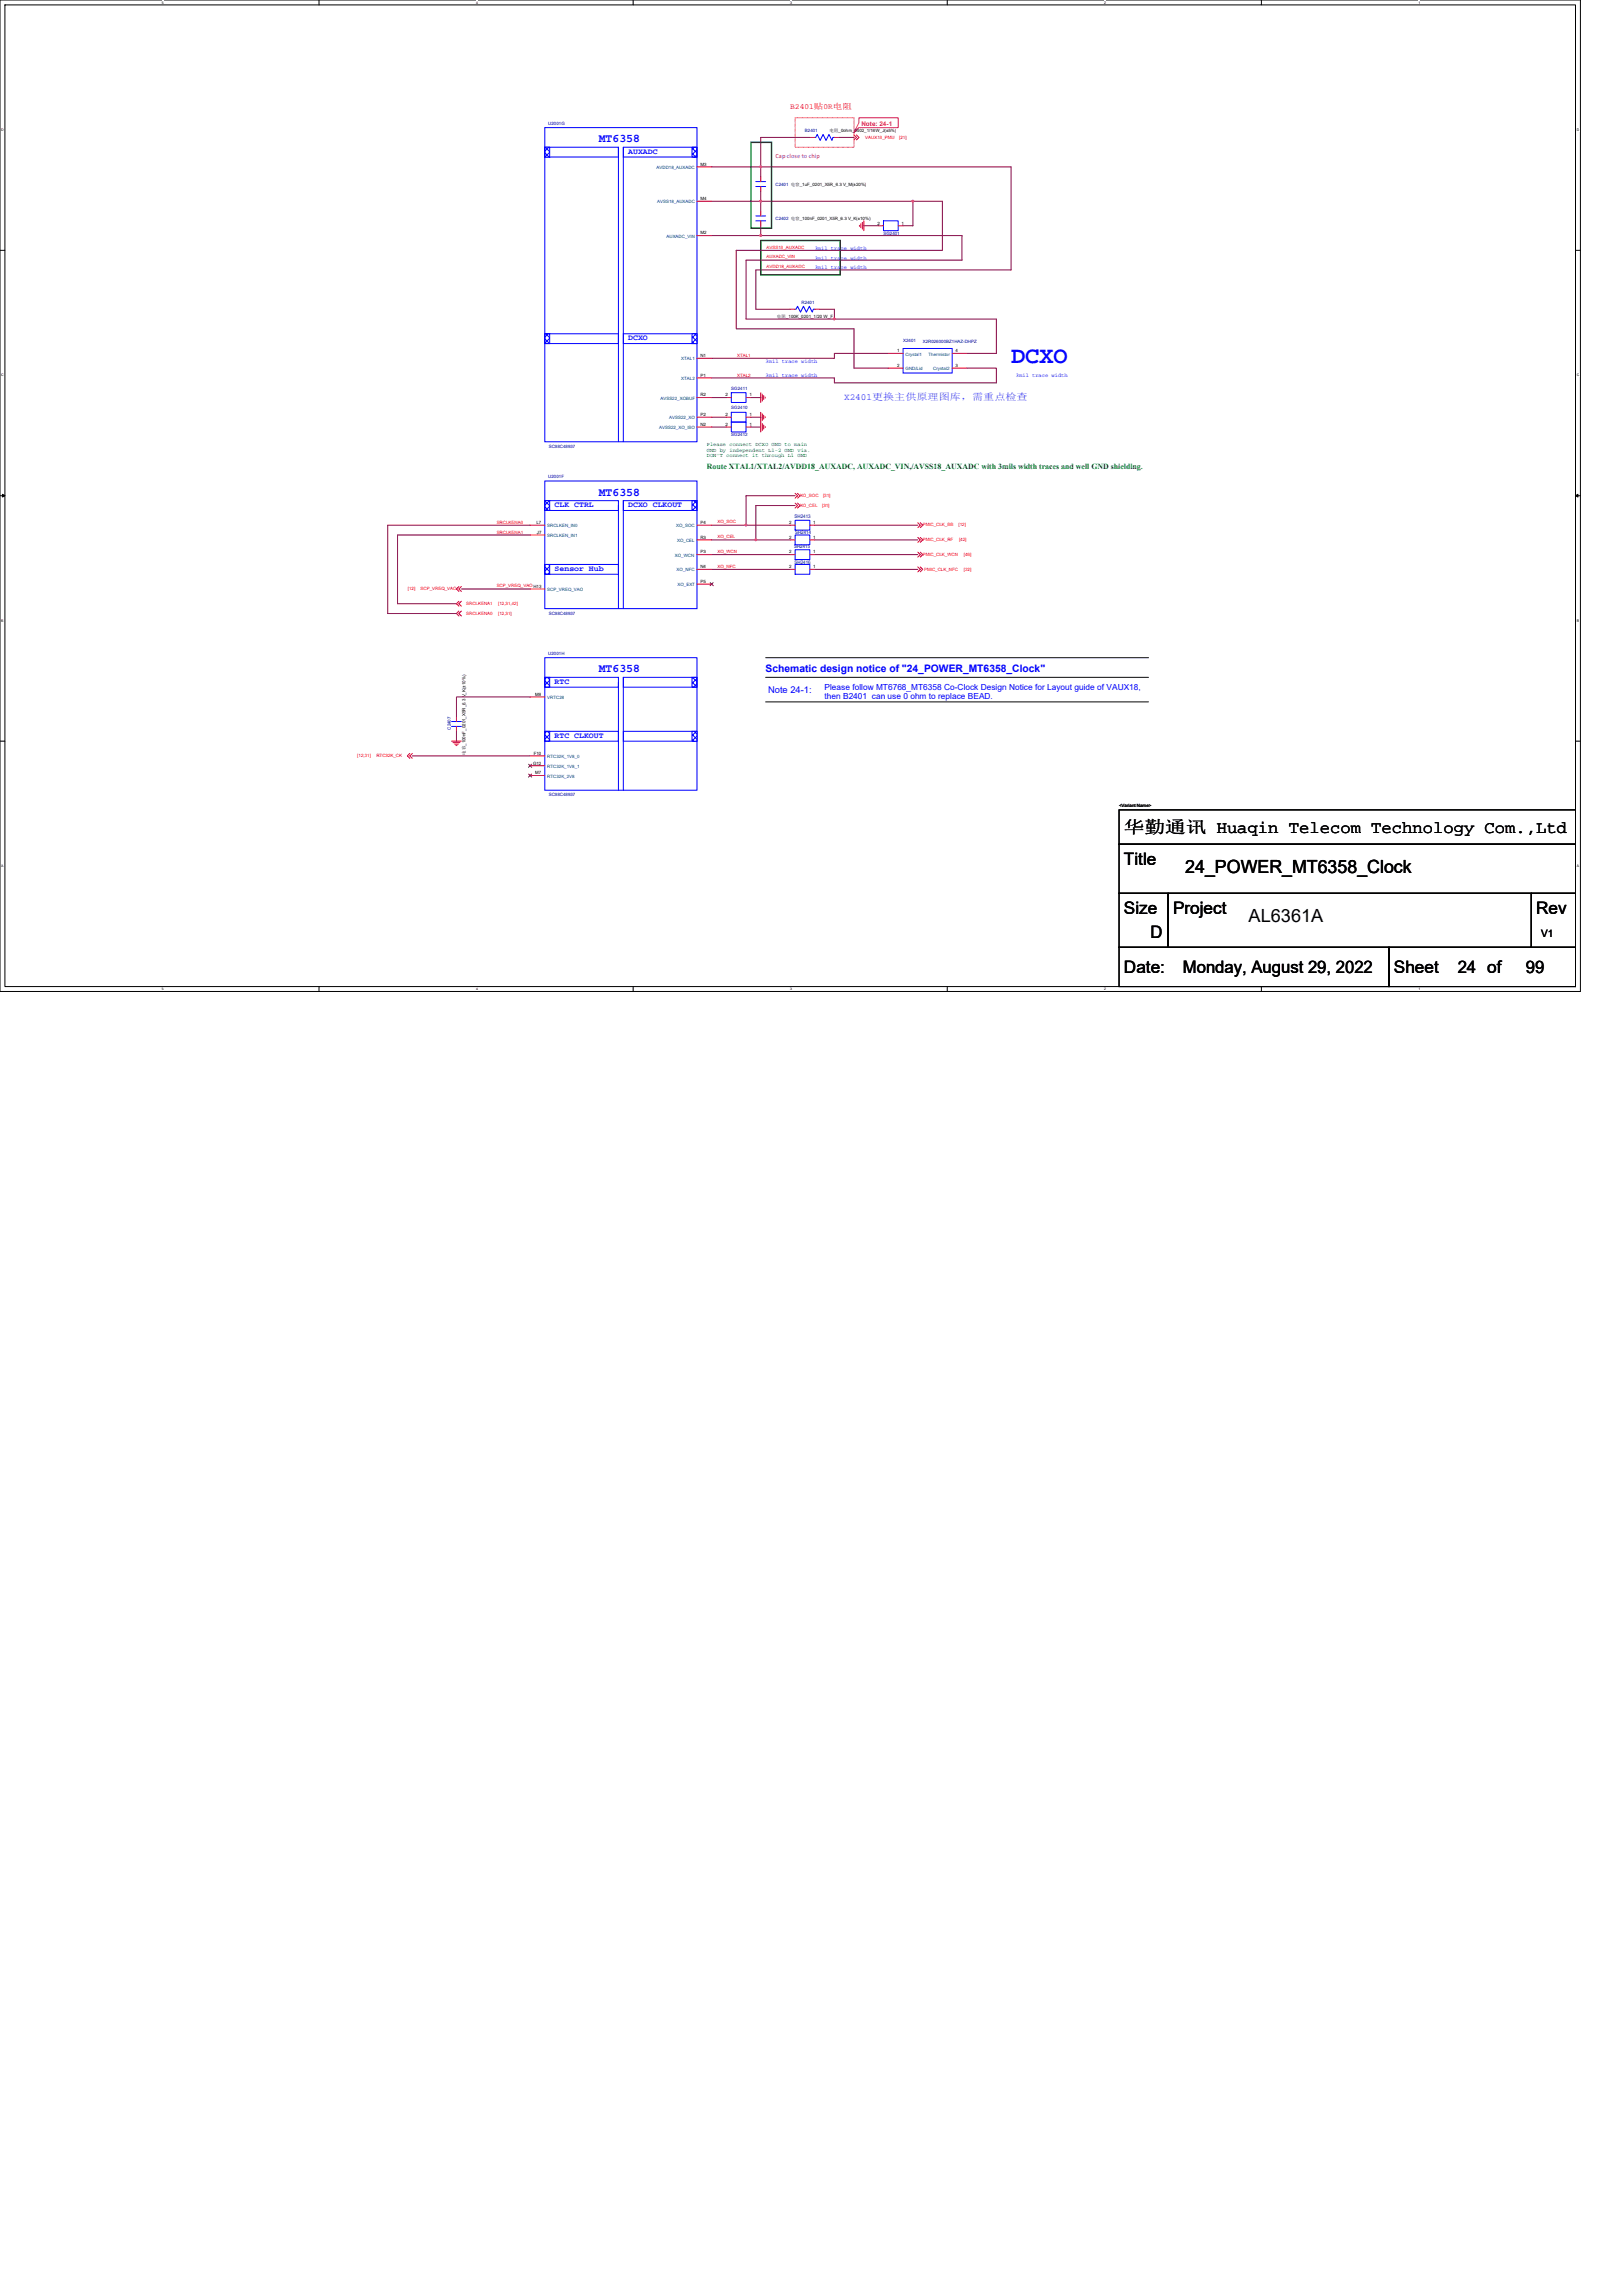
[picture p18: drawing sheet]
<svg xmlns="http://www.w3.org/2000/svg" width="210mm" height="297mm" viewBox="0 0 210 297" stroke-linecap="round" stroke-linejoin="round" font-family="sans-serif">
<defs><g id="words">
<text font-size="3" fill="#00f" x="130.8" y="47">DCXO</text>
<g font-size="2.3">
<text x="153.4" y="112.9">24_POWER_MT6358_Clock</text>
<text x="161.5" y="119.3">AL6361A</text>
</g>
<g font-size="2.2">
<text x="145.4" y="107.8">华勤通讯 Huaqin Telecom Technology Com.,Ltd</text>
<text x="145.4" y="111.8">Title</text>
<text x="145.4" y="118.2">Size</text>
<text x="151.8" y="118.2">Project</text>
<text x="198.8" y="118.2">Rev</text>
<text x="145.4" y="125.8">Date:</text>
<text x="148.8" y="121.4">D</text>
<text x="153" y="125.8">Monday, August 29, 2022</text>
<text x="180.3" y="125.8">Sheet</text>
<text x="188.6" y="125.8">24 of</text>
<text x="197.4" y="125.8">99</text>
</g>
<g font-size="1.5" fill="#00f">
<text x="77.5" y="18.4">MT6358</text>
<text x="77.5" y="64.1">MT6358</text>
<text x="77.5" y="87">MT6358</text>
</g>
<text font-size="1.3" fill="#00f" x="99.1" y="87">Schematic design notice of &quot;24_POWER_MT6358_Clock&quot;</text>
<text font-size="1.3" x="199.4" y="121.2">V1</text>
<text font-size="1.2" fill="#0080ff" x="109.2" y="51.8">X2401更换主供原理图库，需重点检查</text>
<text font-size="1.2" fill="#00f" x="99.4" y="89.6">Note 24-1:</text>
<g font-size="1.1" fill="#00f">
<text x="106.7" y="89.3">Please follow MT6768_MT6358 Co-Clock Design Notice for Layout guide of VAUX18,</text>
<text x="106.7" y="90.4">then B2401 can use 0 ohm to replace BEAD.</text>
</g>
<text font-size="1" fill="#f00" x="102.2" y="14.1">B2401贴0R电阻</text>
<g font-size="1" fill="#00f">
<text x="81.3" y="19.9">AUXADC</text>
<text x="81.3" y="44">DCXO</text>
<text x="71.8" y="65.6">CLK CTRL</text>
<text x="81.3" y="65.6">DCXO CLKOUT</text>
<text x="71.8" y="73.9">Sensor Hub</text>
<text x="71.8" y="88.5">RTC</text>
<text x="71.8" y="95.5">RTC CLKOUT</text>
</g>
<text font-size="1" fill="#008000" x="91.4" y="60.6">Route XTAL1/XTAL2/AVDD18_AUXADC, AUXADC_VIN,/AVSS18_AUXADC with 3mils width traces and well GND shielding.</text>
<text font-size=".8" fill="#ff0080" x="111.4" y="16.3">Note: 24-1</text>
<text font-size=".8" fill="#f0f" x="100.3" y="20.5">Cap close to chip</text>
<g font-size=".7" fill="#00f">
<text x="105.4" y="32.3">3mil trace width</text>
<text x="105.4" y="34.9">3mil trace width</text>
<text x="105.4" y="33.6">3mil trace width</text>
<text x="99.1" y="46.9">3mil trace width</text>
<text x="99.1" y="48.8">3mil trace width</text>
<text x="131.4" y="48.8">3mil trace width</text>
</g>
<g font-size=".7" fill="#008000">
<text x="91.4" y="57.7">Please connect DCXO GND to main</text>
<text x="91.4" y="58.4">GND by independent L1-2 GND via.</text>
<text x="91.4" y="59.1">DON'T connect it through L1 GND</text>
</g>
<g font-size=".6" fill="#000080">
<text x="70.9" y="16.2">U2001G</text>
<text x="104.1" y="17.1">B2401</text>
<text x="100.3" y="28.5">C2402 电容_100nF_0201_X5R_6.3 V_K(±10%)</text>
<text x="100.3" y="24">C2401 电容_1uF_0201_X5R_6.3 V_M(±20%)</text>
<text x="114.3" y="30.4">SG2401</text>
<text x="103.7" y="39.3">R2401</text>
<text x="116.8" y="44.3">X2401</text>
<text x="119.4" y="44.4">X2R026000BZ1HAZ-DHPZ</text>
<text x="94.6" y="50.4">SG2411</text>
<text x="94.6" y="52.9">SG2410</text>
<text x="71" y="58">SC98C48937</text>
<text x="94.6" y="56.4">SG2412</text>
<text x="70.9" y="61.9">U2001F</text>
<text x="102.7" y="71">SH2415</text>
<text x="102.8" y="67.1">SH2413</text>
<text x="102.9" y="69.1">SH2414</text>
<text x="102.8" y="72.9">SH2416</text>
<text x="71" y="79.5">SC98C48937</text>
<text x="70.9" y="84.8">U2001H</text>
<text x="58.3" y="94.4" transform="rotate(-90 58.3 94.4)">C2407</text>
<text x="71" y="103">SC98C48937</text>
</g>
<g font-size=".6">
<text x="107.3" y="17.1">电阻_0ohm_0402_1/16W_J(±5%)</text>
<text x="90.6" y="21.4">M3</text>
<text x="90.6" y="25.9">M4</text>
<text x="113.5" y="29.1">2</text>
<text x="116.6" y="29.1">1</text>
<text x="90.6" y="30.3">M2</text>
<text x="100.5" y="41.2">电阻_100K_0201_1/20 W_F</text>
<text x="90.6" y="46.2">N1</text>
<text x="116.1" y="45.6">1</text>
<text x="116.1" y="47.5">2</text>
<text x="123.6" y="45.6">4</text>
<text x="123.6" y="47.5">3</text>
<text x="90.6" y="53.8">P2</text>
<text x="90.6" y="48.7">P1</text>
<text x="90.6" y="51.3">R2</text>
<text x="93.9" y="51.3">2</text>
<text x="93.9" y="53.8">2</text>
<text x="97" y="51.3">1</text>
<text x="97" y="53.8">1</text>
<text x="90.6" y="55.1">N2</text>
<text x="93.9" y="55.1">2</text>
<text x="97" y="55.1">1</text>
<text x="69.4" y="67.8">L7</text>
<text x="69.4" y="69.1">J7</text>
<text x="90.6" y="67.8">P4</text>
<text x="90.6" y="71.6">P3</text>
<text x="90.6" y="69.7">R3</text>
<text x="102.1" y="67.8">2</text>
<text x="102.1" y="71.6">2</text>
<text x="102.1" y="69.7">2</text>
<text x="105.2" y="67.8">1</text>
<text x="105.2" y="71.6">1</text>
<text x="105.2" y="69.7">1</text>
<text x="90.6" y="75.4">P5</text>
<text x="90.6" y="73.5">N4</text>
<text x="102.1" y="73.5">2</text>
<text x="105.2" y="73.5">1</text>
<text x="69.2" y="90">M8</text>
<text x="60.2" y="97.6" transform="rotate(-90 60.2 97.6)">电容_100nF_0201_X5R_6.3 V_K(±10%)</text>
<text x="69" y="98.9">G12</text>
<text x="69" y="97.6">F10</text>
<text x="69.2" y="100.2">M7</text>
<text x="144.8" y="104.4">&lt;Variant Name&gt;</text>
</g>
<g font-size=".6" fill="#f00">
<text x="112" y="17.9">VAUX18_PMU</text>
<text x="116.3" y="17.9">[21]</text>
<text x="99.2" y="34.7">AVDD18_AUXADC</text>
<text x="99.2" y="33.4">AUXADC_VIN</text>
<text x="99.2" y="32.2">AVSS18_AUXADC</text>
<text x="95.4" y="46.2">XTAL1</text>
<text x="95.4" y="48.8">XTAL2</text>
<text x="103.5" y="65.6">XO_CEL</text>
<text x="103.5" y="64.3">XO_SOC</text>
<text x="106.4" y="65.6">[31]</text>
<text x="106.5" y="64.3">[31]</text>
<text x="64.3" y="67.8">SRCLKENA0</text>
<text x="64.3" y="69.1">SRCLKENA1</text>
<text x="92.8" y="67.7">XO_SOC</text>
<text x="92.8" y="69.6">XO_CEL</text>
<text x="92.8" y="71.5">XO_WCN</text>
<text x="119.4" y="68.1">PMIC_CLK_BB</text>
<text x="119.4" y="70">PMIC_CLK_RF</text>
<text x="119.4" y="71.9">PMIC_CLK_WCN</text>
<text x="124" y="68.1">[12]</text>
<text x="124.1" y="70">[42]</text>
<text x="124.7" y="71.9">[46]</text>
<text x="52.8" y="76.4">[12]</text>
<text x="54.4" y="76.4">SCP_VREQ_VAO</text>
<text x="64.3" y="76">SCP_VREQ_VAOH13</text>
<text x="92.8" y="73.4">XO_NFC</text>
<text x="119.6" y="73.8">PMIC_CLK_NFC</text>
<text x="124.7" y="73.8">[32]</text>
<text x="60.3" y="79.5">SRCLKENA0</text>
<text x="60.3" y="78.3">SRCLKENA1</text>
<text x="64.5" y="79.5">[12,31]</text>
<text x="64.5" y="78.3">[12,31,42]</text>
<text x="46.2" y="98">[12,31]</text>
<text x="48.7" y="98">RTC32K_CK</text>
</g>
<g font-size=".6" fill="#004080">
<text x="84.9" y="21.9">AVDD18_AUXADC</text>
<text x="85" y="26.3">AVSS18_AUXADC</text>
<text x="86.2" y="30.8">AUXADC_VIN</text>
<text x="88.1" y="46.6">XTAL1</text>
<text x="117.2" y="46">Crystal1</text>
<text x="117.2" y="47.9">GND/Lid</text>
<text x="120.1" y="46">Thermistor</text>
<text x="120.7" y="47.9">Crystal2</text>
<text x="85.4" y="51.7">AVSS22_XOBUF</text>
<text x="88.1" y="49.2">XTAL2</text>
<text x="85.3" y="55.5">AVSS22_XO_ISO</text>
<text x="86.6" y="54.3">AVSS22_XO</text>
<text x="70.8" y="69.5">SRCLKEN_IN1</text>
<text x="70.8" y="68.2">SRCLKEN_IN0</text>
<text x="87.5" y="68.2">XO_SOC</text>
<text x="87.6" y="70.1">XO_CEL</text>
<text x="70.8" y="76.5">SCP_VREQ_VAO</text>
<text x="87.3" y="72">XO_WCN</text>
<text x="87.5" y="73.9">XO_NFC</text>
<text x="87.7" y="75.8">XO_EXT</text>
<text x="70.8" y="90.4">VRTC28</text>
<text x="70.8" y="98.1">RTC32K_1V8_0</text>
<text x="70.8" y="99.3">RTC32K_1V8_1</text>
<text x="70.8" y="100.6">RTC32K_2V8</text>
</g>
<g font-size=".5">
<text x="21" y=".5">5</text>
<text x="61.6" y=".5">4</text>
<text x="102.2" y=".5">3</text>
<text x="142.9" y=".5">2</text>
<text x="183.5" y=".5">1</text>
<text x=".2" y="16.9">D</text>
<text x="204" y="16.9">D</text>
<text x=".2" y="48.7">C</text>
<text x="204" y="48.7">C</text>
<text x=".2" y="80.4">B</text>
<text x="204" y="80.4">B</text>
<text x=".2" y="112.2">A</text>
<text x="204" y="112.2">A</text>
<text x="21" y="128.1">5</text>
<text x="61.6" y="128.1">4</text>
<text x="102.2" y="128.1">3</text>
<text x="142.9" y="128.1">2</text>
<text x="183.5" y="128.1">1</text>
</g>
</g></defs>
<path d="M0 0h204.5v128.3h-204.5zM.6 .6h203.2v127h-203.2z" fill="none" stroke="#000" stroke-width=".13"/>
<g fill="#fff">
<path d="M21 .1h.2v.5h-.2z"/>
<path d="M21 127.7h.2v.5h-.2z"/>
</g>
<path d="M41.3 0v.6M41.3 127.6v.7" fill="none" stroke="#000" stroke-width=".13"/>
<g fill="#fff">
<path d="M61.6 .1h.2v.5h-.2z"/>
<path d="M61.6 127.7h.2v.5h-.2z"/>
</g>
<path d="M81.9 0v.6M81.9 127.6v.7" fill="none" stroke="#000" stroke-width=".13"/>
<g fill="#fff">
<path d="M102.2 .1h.3v.5h-.3z"/>
<path d="M102.2 127.7h.3v.5h-.3z"/>
</g>
<path d="M122.6 0v.6M122.6 127.6v.7" fill="none" stroke="#000" stroke-width=".13"/>
<g fill="#fff">
<path d="M142.9 .1h.2v.5h-.2z"/>
<path d="M142.9 127.7h.2v.5h-.2z"/>
</g>
<path d="M163.2 0v.6M163.2 127.6v.7" fill="none" stroke="#000" stroke-width=".13"/>
<g fill="#fff">
<path d="M183.5 .1h.3v.5h-.3z"/>
<path d="M183.5 127.7h.3v.5h-.3z"/>
<path d="M.2 16.5h.3v.5h-.3z"/>
<path d="M204 16.5h.3v.5h-.3z"/>
<path d="M.2 48.3h.3v.5h-.3z"/>
<path d="M204 48.3h.3v.5h-.3z"/>
</g>
<path d="M0 32.4h.6M203.8 32.4h.7" fill="none" stroke="#000" stroke-width=".13"/>
<g fill="#fff">
<path d="M.2 80h.3v.5h-.3z"/>
<path d="M204 80h.3v.5h-.3z"/>
</g>
<path d="M0 64.1h.6M203.8 64.1h.7" fill="none" stroke="#000" stroke-width=".13"/>
<path d="M.3 63.9l.3 .2-.3 .2zM203.8 64.1l.4-.2v.4z" fill="#000" stroke="#000" stroke-width=".13"/>
<g fill="#fff">
<path d="M.2 111.8h.2v.5h-.2z"/>
<path d="M204 111.8h.3v.5h-.3z"/>
</g>
<path d="M0 95.9h.6M99.1 85.1h49.5M99.1 87.6h49.5M99.1 90.8h49.5M203.8 95.9h.7M144.8 109.2h59v6.4h-59zM144.8 104.8h59v4.4h-59zM144.8 115.6h6.3v7h-6.3zM151.1 115.6h47v7h-47zM198.1 115.6h5.7v7h-5.7zM144.8 122.6h34.9v5h-34.9zM179.7 122.6h24.1v5h-24.1z" fill="none" stroke="#000" stroke-width=".13"/>
<path d="M97.2 18.4h2.6v11.1h-2.6zM98.4 31.1h10.3v4.5h-10.3z" fill="none" stroke="#008000" stroke-width=".19"/>
<path d="M102.9 15.2h7.6v3.9h-7.6zM111.1 15.2h5.1v1.3h-5.1l-.6 .6 .6-1.2z" fill="none" stroke="#ff0080" stroke-width=".13"/>
<g fill="none" stroke="#f00" stroke-width=".13">
<path d="M110.5 17.5l.3 .3-.3 .3M110.8 17.5l.3 .3-.3 .3M111.2 29.1v.2M111.4 29v.5M111.6 28.8v.9M111.8 28.6v1.2M94 55.2h.6M96.5 55.2h.7M98.4 50.8v1.3M98.4 53.3v2.6M98.6 51v.9M98.6 53.5v.9"/>
<path d="M98.6 54.8v.9M98.8 51.2v.5M98.8 53.7v.5M98.8 55v.5M99 51.4v.1M99 53.9v.1M99 55.2v.1M102.2 40h.7M105.4 40h.6M59.4 79.1l-.3 .3 .3 .3M59.4 77.8l-.3 .3 .3 .3M59.4 75.9l-.3 .3 .3 .3"/>
<path d="M59.7 79.1l-.3 .3 .3 .3M59.7 77.8l-.3 .3 .3 .3M59.7 75.9l-.3 .3 .3 .3M102.9 65.1l.3 .3-.3 .3M102.9 63.8l.3 .3-.3 .4M103.2 65.1l.3 .3-.3 .3M103.2 63.8l.3 .3-.3 .4M118.7 67.6l.4 .3-.4 .4M118.7 69.5l.4 .3-.4 .4M118.7 71.4l.4 .4-.4 .3M118.7 73.3l.4 .4-.4 .3M119.1 67.6l.3 .3-.3 .4"/>
<path d="M119.1 69.5l.3 .3-.3 .4M119.1 71.4l.3 .4-.3 .3M119.1 73.3l.3 .4-.3 .3M53 97.5l-.3 .3 .3 .3M53.3 97.5l-.3 .3 .3 .3M58.4 95.9h1.3M58.6 96.1h.9M58.8 96.3h.5M59 96.5h.1"/>
</g>
<path d="M94.6 55.2h.1M94.6 54.6h1.9v1.3h-1.9zM96.5 55.2h.1M102.9 40h.1l.2-.4 .4 .8 .3-.8 .4 .8 .4-.8 .4 .8 .1-.4h.2M102.9 40h.1M105.4 40h.1M80 88.3v13.9" fill="none" stroke="#00f" stroke-width=".13"/>
<path d="M89.5 87.6h.7v1.3h-.7z" fill="#fff"/>
<path d="M89.5 87.6h.7v1.3h-.7z" fill-rule="evenodd" fill="#00f" stroke="#00f" stroke-width=".13"/>
<path d="M70.5 87.6h.6v1.3h-.6z" fill="#fff"/>
<path d="M70.5 87.6h.6v1.3h-.6z" fill-rule="evenodd" fill="#00f" stroke="#00f" stroke-width=".13"/>
<path d="M70.5 85.1h19.7v17.1h-19.7zM80.6 87.6h9.6v1.3h-9.6zM80.6 94.6h9.6v1.3h-9.6zM80.6 87.6v14.6" fill="none" stroke="#00f" stroke-width=".13"/>
<path d="M70.5 94.6h.6v1.3h-.6z" fill="#fff"/>
<path d="M70.5 94.6h.6v1.3h-.6z" fill-rule="evenodd" fill="#00f" stroke="#00f" stroke-width=".13"/>
<path d="M70.5 94.6h9.5v1.3h-9.5z" fill="none" stroke="#00f" stroke-width=".13"/>
<path d="M89.5 94.6h.7v1.3h-.7z" fill="#fff"/>
<path d="M89.5 94.6h.7v1.3h-.7z" fill-rule="evenodd" fill="#00f" stroke="#00f" stroke-width=".13"/>
<g fill="none" stroke="#00f" stroke-width=".13">
<path d="M97.8 27.9h1.3M97.8 28.6h1.3M98.4 27.9h.1M98.4 28.6h.1M94.6 51.4h.1M94.6 50.8h1.9v1.3h-1.9zM96.5 51.4h.1M70.5 64.8h9.5v1.2h-9.5zM80 65.4v13.3M102.9 67.9h.1M102.9 67.3h1.9v1.3h-1.9zM104.8 67.9h.1"/>
<path d="M70.5 87.6h9.5v1.3h-9.5z"/>
</g>
<path d="M98.4 27.3v.6M98.4 28.6v.6M94 51.4h.6M96.5 51.4h.7M102.2 67.9h.7M104.8 67.9h.6M68.6 90.2h1.9M68.6 97.8h1.9M68.6 99.1h1.9M68.6 100.3h1.9" fill="none" stroke="#f00" stroke-width=".13"/>
<path d="M68.4 98.9l.4 .4M68.8 98.9l-.4 .4M68.4 100.1l.4 .4M68.8 100.1l-.4 .4" fill="none" stroke="#804000" stroke-width=".13"/>
<path d="M89.5 64.8h.7v1.2h-.7z" fill="#fff"/>
<path d="M89.5 64.8h.7v1.2h-.7z" fill-rule="evenodd" fill="#00f" stroke="#00f" stroke-width=".13"/>
<path d="M70.5 64.8h.6v1.2h-.6z" fill="#fff"/>
<path d="M70.5 64.8h.6v1.2h-.6z" fill-rule="evenodd" fill="#00f" stroke="#00f" stroke-width=".13"/>
<path d="M70.5 62.2h19.7v16.5h-19.7zM80.6 64.8h9.6v1.2h-9.6zM80.6 64.8v13.9" fill="none" stroke="#00f" stroke-width=".13"/>
<path d="M70.5 73h.6v1.3h-.6z" fill="#fff"/>
<path d="M70.5 73h.6v1.3h-.6z" fill-rule="evenodd" fill="#00f" stroke="#00f" stroke-width=".13"/>
<g fill="none" stroke="#00f" stroke-width=".13">
<path d="M70.5 19h9.5v1.3h-9.5zM80 19v38.1M105.4 17.8h.1M105.4 17.8h.1l.2-.4 .4 .8 .4-.8 .4 .8 .4-.8 .3 .8 .2-.4h.1M107.9 17.8h.1M97.8 23.5h1.3M97.8 24.1h1.3M98.4 23.5h.1M98.4 24.1h.1M114.3 29.2h.1M114.3 28.6h1.9v1.2h-1.9zM116.2 29.2h.1"/>
<path d="M94.6 54h.1M94.6 53.3h1.9v1.3h-1.9zM96.5 54h.1M116.8 45.1h6.4v3.2h-6.4zM116.8 47h.1M116.8 45.7h.1M123.2 45.7h.1M123.2 47h.1M70.5 73h9.5v1.3h-9.5zM102.9 71.8h.1M102.9 71.1h1.9v1.3h-1.9zM102.9 73.7h.1"/>
<path d="M102.9 73h1.9v1.3h-1.9zM102.9 69.8h.1M102.9 69.2h1.9v1.3h-1.9zM104.8 71.8h.1M104.8 73.7h.1M104.8 69.8h.1M58.4 93.3h1.3M58.4 94h1.3M59.1 93.3h.1M59.1 94h.1"/>
</g>
<g fill="none" stroke="#f00" stroke-width=".13">
<path d="M104.8 17.8h.6M107.9 17.8h.7M98.4 22.9v.6M98.4 24.1v.7M113.7 29.2h.6M116.2 29.2h.6M94 54h.6M96.5 54h.7M114.9 45.7h1.9M114.9 47.6h1.9M123.2 45.7h1.9M123.2 47.6h1.9"/>
<path d="M68.6 69.2h1.9M68.6 67.9h1.9M68.6 76.2h1.9M90.2 73.7h1.9M90.2 69.8h1.9M90.2 71.8h1.9M90.2 67.9h1.9M90.2 75.6h1.9M102.2 71.8h.7M102.2 73.7h.7M102.2 69.8h.7M104.8 71.8h.6"/>
<path d="M104.8 73.7h.6M104.8 69.8h.6M59.1 92.7v.6M59.1 94v.6"/>
</g>
<path d="M91.9 75.4l.4 .4M92.3 75.4l-.4 .4" fill="none" stroke="#804000" stroke-width=".13"/>
<path d="M89.5 19h.7v1.3h-.7z" fill="#fff"/>
<path d="M89.5 19h.7v1.3h-.7z" fill-rule="evenodd" fill="#00f" stroke="#00f" stroke-width=".13"/>
<path d="M70.5 19h.6v1.3h-.6z" fill="#fff"/>
<path d="M70.5 19h.6v1.3h-.6z" fill-rule="evenodd" fill="#00f" stroke="#00f" stroke-width=".13"/>
<path d="M70.5 16.5h19.7v40.6h-19.7zM80.6 19h9.6v1.3h-9.6zM80.6 19v38.1M80.6 43.2h9.6v1.2h-9.6z" fill="none" stroke="#00f" stroke-width=".13"/>
<path d="M70.5 43.2h.6v1.2h-.6z" fill="#fff"/>
<path d="M70.5 43.2h.6v1.2h-.6z" fill-rule="evenodd" fill="#00f" stroke="#00f" stroke-width=".13"/>
<path d="M70.5 43.2h9.5v1.2h-9.5z" fill="none" stroke="#00f" stroke-width=".13"/>
<path d="M89.5 43.2h.7v1.2h-.7z" fill="#fff"/>
<path d="M89.5 43.2h.7v1.2h-.7z" fill-rule="evenodd" fill="#00f" stroke="#00f" stroke-width=".13"/>
<path d="M90.2 21.6h1.9M90.2 30.5h1.9M90.2 26h1.9M90.2 46.4h1.9M90.2 54h1.9M90.2 48.9h1.9M90.2 51.4h1.9M90.2 55.2h1.9" fill="none" stroke="#f00" stroke-width=".13"/>
<g fill="none" stroke="#800040" stroke-width=".13">
<path d="M104.8 17.8h-6.4v3.8M108.6 17.8h1.9M92.1 26h6.3v1.3M92.1 21.6h6.3M92.1 30.5h6.3M98.4 30.5h26.1v3.2h-28v7.6h11.4M98.4 21.6h32.4v13.3h-33v5.1h4.4M98.4 29.2v1.3M98.4 24.8v1.2h19.7M98.4 21.6v1.3M111.8 29.2h1.9M118.1 26v3.2h-1.3"/>
<path d="M118.1 26h3.8v6.4h-26.6v10.1h15.2v5.1h4.4M92.1 54h1.9M92.1 51.4h1.9M92.1 55.2h1.9M97.2 54h1.2M97.2 51.4h1.2M97.2 55.2h1.2M106 40h1.9v1.3M107.9 41.3h21v4.4h-3.8M114.9 45.7h-7v.7h-15.8M125.1 47.6h3.8v1.9h-21v-.6h-15.8M59.7 76.2h8.9"/>
<path d="M68.6 67.9h-18.4v11.5h8.9M68.6 69.2h-17.2v8.9h7.7M92.1 73.7h10.1M92.1 67.9h4.4M92.1 69.8h5.7M92.1 71.8h10.1M96.5 67.9h5.7M97.8 69.8h4.4M102.9 65.4h-5.1v4.4M102.9 64.1h-6.4v3.8M105.4 67.9h13.3M105.4 69.8h13.3"/>
<path d="M105.4 73.7h13.3M105.4 71.8h13.3M53.3 97.8h15.3M59.1 94.6v1.3M68.6 90.2h-9.5v2.5"/>
</g>
<g fill="#f0f" stroke="#f0f" stroke-width=".13">
<path d="M118 25.9h.2v.2h-.2z" fill-rule="evenodd"/>
<path d="M98.3 25.9h.2v.2h-.2z" fill-rule="evenodd"/>
<path d="M98.3 30.4h.2v.1h-.2z" fill-rule="evenodd"/>
<path d="M98.3 21.5h.2v.2h-.2z" fill-rule="evenodd"/>
<path d="M107.9 41.2h.1v.1h-.1z" fill-rule="evenodd"/>
<path d="M97.7 69.8h.2v.1h-.2z" fill-rule="evenodd"/>
<path d="M96.4 67.8h.2v.2h-.2z" fill-rule="evenodd"/>
<path d="M118 25.9h.2v.2h-.2z" fill-rule="evenodd"/>
<path d="M98.3 25.9h.2v.2h-.2z" fill-rule="evenodd"/>
<path d="M98.3 30.4h.2v.1h-.2z" fill-rule="evenodd"/>
<path d="M98.3 21.5h.2v.2h-.2z" fill-rule="evenodd"/>
<path d="M107.9 41.2h.1v.1h-.1z" fill-rule="evenodd"/>
<path d="M97.7 69.8h.2v.1h-.2z" fill-rule="evenodd"/>
<path d="M96.4 67.8h.2v.2h-.2z" fill-rule="evenodd"/>
</g>
<use href="#words"/>
</svg>
